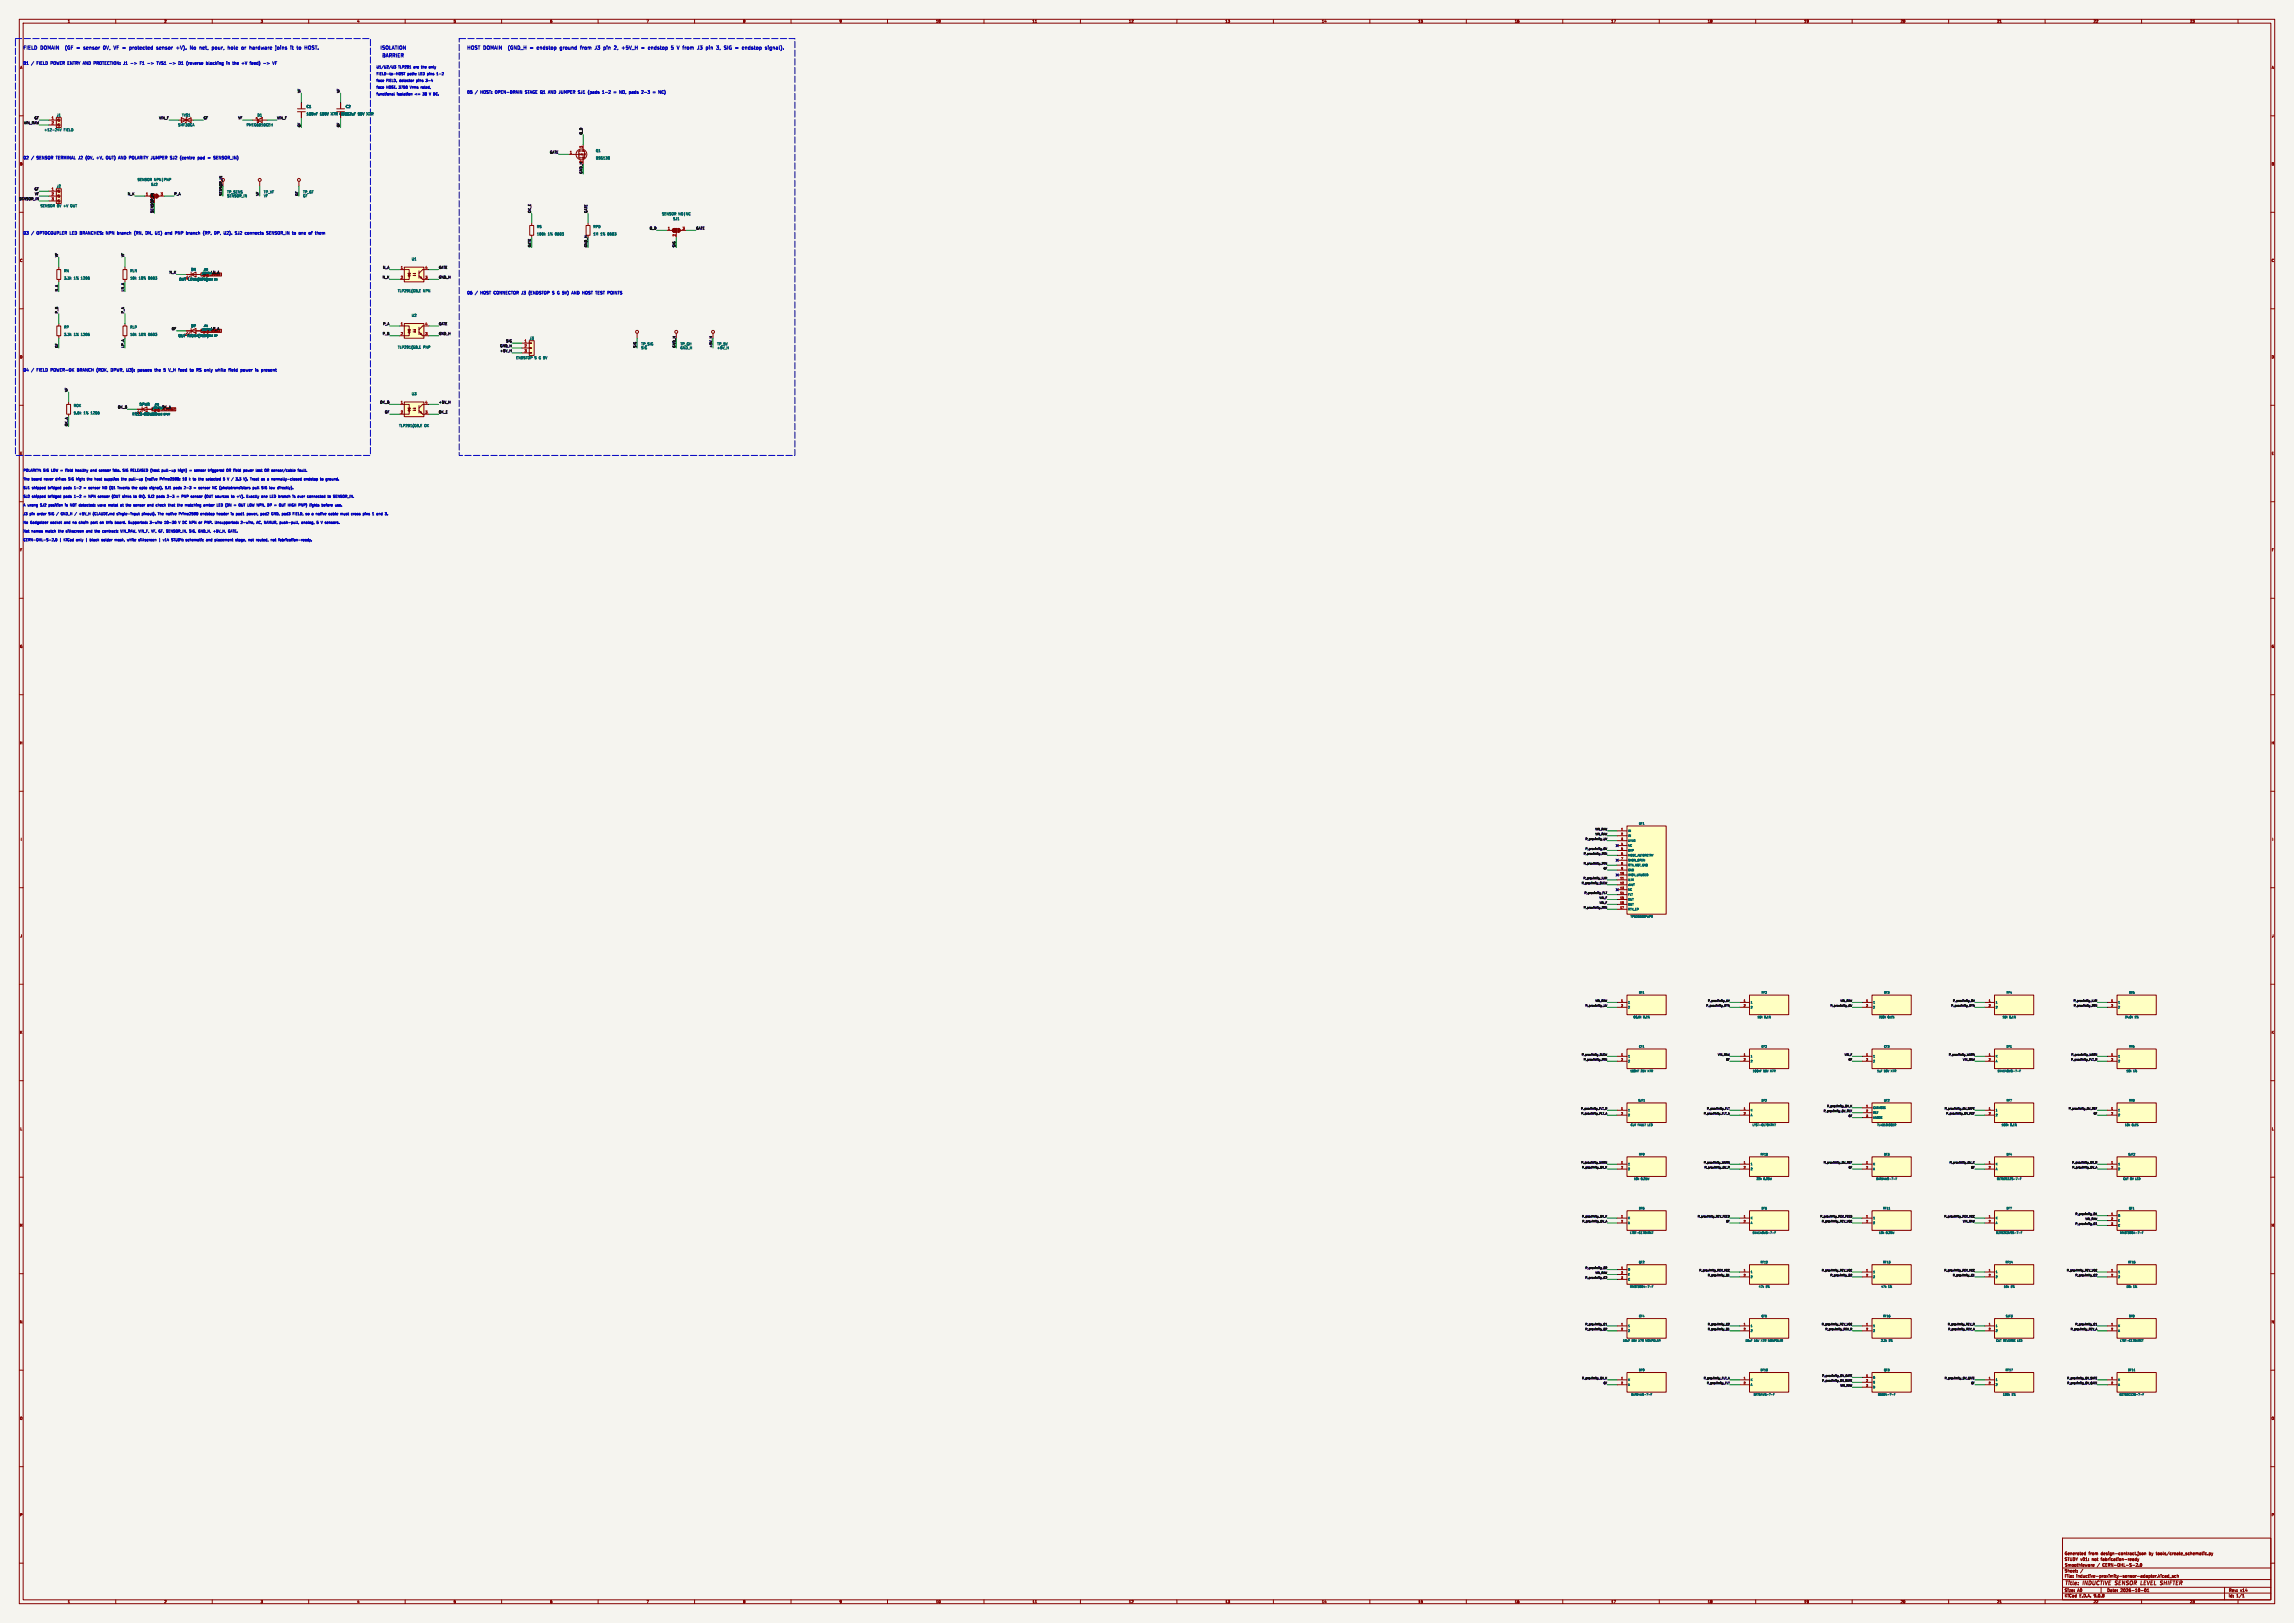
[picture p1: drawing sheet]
<svg xmlns="http://www.w3.org/2000/svg" width="1189mm" height="841mm" viewBox="0 0 1189 841" stroke-linecap="round" stroke-linejoin="round" font-family="sans-serif">
<defs><g id="words">
<g font-size="2.8" fill="#840000">
<text x="1070" y="822">Title:</text>
<text x="1080" y="822">INDUCTIVE</text>
<text x="1097" y="822">SENSOR</text>
<text x="1111" y="822">LEVEL SHIFTER</text>
</g>
<g font-size="2.5" fill="#0000c2">
<text x="12" y="26">FIELD DOMAIN</text>
<text x="34" y="26">(GF =</text>
<text x="43" y="26">sensor</text>
<text x="54" y="26">0V,</text>
<text x="59" y="26">VF =</text>
<text x="68" y="26">protected</text>
<text x="82" y="26">sensor</text>
<text x="92" y="26">+V).</text>
<text x="99" y="26">No</text>
<text x="104" y="26">net,</text>
<text x="111" y="26">pour,</text>
<text x="119" y="26">hole</text>
<text x="126" y="26">or</text>
<text x="131" y="26">hardware</text>
<text x="144" y="26">joins</text>
<text x="152" y="26">it</text>
<text x="155" y="26">to</text>
<text x="160" y="26">HOST.</text>
<text x="197" y="26">ISOLATION</text>
<text x="198" y="30">BARRIER</text>
<text x="242" y="26">HOST DOMAIN</text>
<text x="263" y="26">(GND_H</text>
<text x="275" y="26">=</text>
<text x="278" y="26">endstop</text>
<text x="290" y="26">ground</text>
<text x="301" y="26">from</text>
<text x="309" y="26">J3</text>
<text x="313" y="26">pin</text>
<text x="319" y="26">2,</text>
<text x="323" y="26">+5V_H</text>
<text x="333" y="26">=</text>
<text x="337" y="26">endstop</text>
<text x="349" y="26">5</text>
<text x="352" y="26">V from</text>
<text x="363" y="26">J3</text>
<text x="367" y="26">pin</text>
<text x="373" y="26">3,</text>
<text x="377" y="26">SIG =</text>
<text x="386" y="26">endstop</text>
<text x="398" y="26">signal).</text>
</g>
<g font-size="2.1" fill="#0000c2">
<text x="12" y="34">01</text>
<text x="19" y="34">FIELD POWER ENTRY AND PROTECTION: J1</text>
<text x="69" y="34">-&gt;</text>
<text x="74" y="34">F1</text>
<text x="78" y="34">-&gt;</text>
<text x="83" y="34">TVS1 -&gt;</text>
<text x="94" y="34">D1</text>
<text x="98" y="34">(reverse</text>
<text x="109" y="34">blocking</text>
<text x="120" y="34">in</text>
<text x="123" y="34">the</text>
<text x="128" y="34">+V</text>
<text x="132" y="34">feed)</text>
<text x="242" y="49">05</text>
<text x="249" y="49">HOST: OPEN-DRAIN</text>
<text x="272" y="49">STAGE Q1</text>
<text x="285" y="49">AND JUMPER</text>
<text x="301" y="49">SJ1</text>
<text x="306" y="49">(pads</text>
<text x="313" y="49">1-2</text>
<text x="323" y="49">NO, pads</text>
<text x="334" y="49">2-3</text>
<text x="344" y="49">NC)</text>
<text x="12" y="83">02</text>
<text x="19" y="83">SENSOR TERMINAL J2</text>
<text x="45" y="83">(0V,</text>
<text x="51" y="83">+V,</text>
<text x="56" y="83">OUT)</text>
<text x="62" y="83">AND POLARITY JUMPER</text>
<text x="90" y="83">SJ2</text>
<text x="95" y="83">(centre</text>
<text x="104" y="83">pad</text>
<text x="110" y="83">=</text>
<text x="113" y="83">SENSOR_IN)</text>
<text x="12" y="122">03</text>
<text x="19" y="122">OPTOCOUPLER LED BRANCHES:</text>
<text x="55" y="122">NPN</text>
<text x="61" y="122">branch</text>
<text x="70" y="122">(RN,</text>
<text x="76" y="122">DN,</text>
<text x="81" y="122">U1)</text>
<text x="87" y="122">and</text>
<text x="92" y="122">PNP</text>
<text x="98" y="122">branch</text>
<text x="107" y="122">(RP,</text>
<text x="113" y="122">DP,</text>
<text x="118" y="122">U2).</text>
<text x="124" y="122">SJ2</text>
<text x="129" y="122">connects</text>
<text x="141" y="122">SENSOR_IN</text>
<text x="154" y="122">to</text>
<text x="158" y="122">one</text>
<text x="163" y="122">of</text>
<text x="167" y="122">them</text>
<text x="242" y="153">06</text>
<text x="249" y="153">HOST CONNECTOR J3</text>
<text x="275" y="153">(ENDSTOP</text>
<text x="287" y="153">S G 5V)</text>
<text x="297" y="153">AND HOST TEST POINTS</text>
<text x="12" y="193">04</text>
<text x="19" y="193">FIELD POWER-OK</text>
<text x="40" y="193">BRANCH (ROK,</text>
<text x="58" y="193">DPWR, U3):</text>
<text x="72" y="193">passes</text>
<text x="81" y="193">the</text>
<text x="86" y="193">5</text>
<text x="89" y="193">V_H feed</text>
<text x="100" y="193">to</text>
<text x="104" y="193">RS only</text>
<text x="114" y="193">while</text>
<text x="121" y="193">field</text>
<text x="127" y="193">power</text>
<text x="135" y="193">is</text>
<text x="138" y="193">present</text>
</g>
<g font-size="2.1" fill="#840000">
<text x="1070" y="809">STUDY v01:</text>
<text x="1070" y="806">Generated</text>
<text x="1083" y="806">from</text>
<text x="1084" y="809">not</text>
<text x="1089" y="806">design-contract.json</text>
<text x="1089" y="809">fabrication-ready</text>
<text x="1114" y="806">by</text>
<text x="1118" y="806">tools/create_schematic.py</text>
<text x="1070" y="815">Sheet:</text>
<text x="1070" y="812">Smoothieware</text>
<text x="1087" y="812">/</text>
<text x="1091" y="812">CERN-OHL-S-2.0</text>
<text x="1070" y="818">File:</text>
<text x="1076" y="818">inductive-proximity-sensor-adapter.kicad_sch</text>
<text x="1070" y="828">KiCad</text>
<text x="1070" y="825">Size:</text>
<text x="1077" y="825">A0</text>
<text x="1078" y="828">E.D.A.</text>
<text x="1085" y="828">9.0.8</text>
<text x="1092" y="825">Date:</text>
<text x="1099" y="825">2026-10-01</text>
<text x="1155" y="825">Rev:</text>
<text x="1155" y="828">Id:</text>
<text x="1159" y="828">1/1</text>
<text x="1161" y="825">v14</text>
</g>
<g font-size="1.8" fill="#840000">
<text x="35" y="12">1</text>
<text x="85" y="12">2</text>
<text x="135" y="12">3</text>
<text x="185" y="12">4</text>
<text x="235" y="12">5</text>
<text x="285" y="12">6</text>
<text x="335" y="12">7</text>
<text x="385" y="12">8</text>
<text x="435" y="12">9</text>
<text x="485" y="12">10</text>
<text x="535" y="12">11</text>
<text x="585" y="12">12</text>
<text x="635" y="12">13</text>
<text x="685" y="12">14</text>
<text x="735" y="12">15</text>
<text x="785" y="12">16</text>
<text x="835" y="12">17</text>
<text x="885" y="12">18</text>
<text x="935" y="12">19</text>
<text x="985" y="12">20</text>
<text x="1035" y="12">21</text>
<text x="1085" y="12">22</text>
<text x="1135" y="12">23</text>
<text x="10" y="36">A</text>
<text x="1177" y="36">A</text>
<text x="10" y="86">B</text>
<text x="1177" y="86">B</text>
<text x="10" y="136">C</text>
<text x="1177" y="136">C</text>
<text x="10" y="186">D</text>
<text x="1177" y="186">D</text>
<text x="10" y="236">E</text>
<text x="1177" y="236">E</text>
<text x="10" y="286">F</text>
<text x="1177" y="286">F</text>
<text x="10" y="336">G</text>
<text x="1177" y="336">G</text>
<text x="10" y="386">H</text>
<text x="1177" y="386">H</text>
<text x="11" y="436">I</text>
<text x="1178" y="436">I</text>
<text x="10" y="486">J</text>
<text x="1177" y="486">J</text>
<text x="10" y="536">K</text>
<text x="1177" y="536">K</text>
<text x="10" y="586">L</text>
<text x="1177" y="586">L</text>
<text x="10" y="636">M</text>
<text x="1177" y="636">M</text>
<text x="10" y="686">N</text>
<text x="1177" y="686">N</text>
<text x="10" y="736">O</text>
<text x="1177" y="736">O</text>
<text x="10" y="786">P</text>
<text x="1177" y="786">P</text>
<text x="35" y="831">1</text>
<text x="85" y="831">2</text>
<text x="135" y="831">3</text>
<text x="185" y="831">4</text>
<text x="235" y="831">5</text>
<text x="285" y="831">6</text>
<text x="335" y="831">7</text>
<text x="385" y="831">8</text>
<text x="435" y="831">9</text>
<text x="485" y="831">10</text>
<text x="535" y="831">11</text>
<text x="585" y="831">12</text>
<text x="635" y="831">13</text>
<text x="685" y="831">14</text>
<text x="735" y="831">15</text>
<text x="785" y="831">16</text>
<text x="835" y="831">17</text>
<text x="885" y="831">18</text>
<text x="935" y="831">19</text>
<text x="985" y="831">20</text>
<text x="1035" y="831">21</text>
<text x="1085" y="831">22</text>
<text x="1135" y="831">23</text>
</g>
<g font-size="1.8" fill="#0000c2">
<text x="195" y="36">U1/U2/U3</text>
<text x="206" y="36">TLP291</text>
<text x="215" y="36">are</text>
<text x="219" y="36">the</text>
<text x="223" y="36">only</text>
<text x="195" y="39">FIELD-to-HOST</text>
<text x="211" y="39">path:</text>
<text x="217" y="39">LED pins</text>
<text x="227" y="39">1-2</text>
<text x="195" y="46">face</text>
<text x="195" y="43">face</text>
<text x="200" y="46">HOST. 3750</text>
<text x="200" y="43">FIELD,</text>
<text x="207" y="43">detector</text>
<text x="213" y="46">Vrms</text>
<text x="216" y="43">pins</text>
<text x="219" y="46">rated,</text>
<text x="221" y="43">3-4</text>
<text x="195" y="50">functional</text>
<text x="206" y="50">isolation</text>
<text x="215" y="50">&lt;=</text>
<text x="219" y="50">30</text>
<text x="223" y="50">V DC.</text>
<text x="12" y="245">POLARITY: SIG LOW =</text>
<text x="34" y="245">field</text>
<text x="40" y="245">healthy</text>
<text x="48" y="245">and</text>
<text x="52" y="245">sensor</text>
<text x="60" y="245">idle.</text>
<text x="65" y="245">SIG RELEASED (host</text>
<text x="86" y="245">pull-up</text>
<text x="95" y="245">high)</text>
<text x="101" y="245">=</text>
<text x="103" y="245">sensor</text>
<text x="111" y="245">triggered</text>
<text x="121" y="245">OR field</text>
<text x="130" y="245">power</text>
<text x="136" y="245">lost</text>
<text x="141" y="245">OR sensor/cable</text>
<text x="159" y="245">fault.</text>
<text x="12" y="249">The</text>
<text x="16" y="249">board</text>
<text x="23" y="249">never</text>
<text x="29" y="249">drives</text>
<text x="36" y="249">SIG high;</text>
<text x="46" y="249">the</text>
<text x="50" y="249">host</text>
<text x="55" y="249">supplies</text>
<text x="64" y="249">the</text>
<text x="69" y="249">pull-up</text>
<text x="77" y="249">(native</text>
<text x="85" y="249">Prime2590:</text>
<text x="97" y="249">10</text>
<text x="101" y="249">k</text>
<text x="103" y="249">to</text>
<text x="106" y="249">the</text>
<text x="110" y="249">selected</text>
<text x="121" y="249">V /</text>
<text x="126" y="249">3.3</text>
<text x="130" y="249">V).</text>
<text x="134" y="249">Treat</text>
<text x="140" y="249">as</text>
<text x="143" y="249">a</text>
<text x="146" y="249">normally-closed</text>
<text x="163" y="249">endstop</text>
<text x="171" y="249">to</text>
<text x="174" y="249">ground.</text>
<text x="12" y="254">SJ1</text>
<text x="17" y="254">shipped</text>
<text x="25" y="254">bridged</text>
<text x="33" y="254">pads</text>
<text x="39" y="254">1-2</text>
<text x="47" y="254">sensor</text>
<text x="54" y="254">NO (Q1</text>
<text x="63" y="254">inverts</text>
<text x="70" y="254">the</text>
<text x="74" y="254">opto</text>
<text x="80" y="254">signal).</text>
<text x="88" y="254">SJ1</text>
<text x="93" y="254">pads</text>
<text x="98" y="254">2-3</text>
<text x="103" y="254">=</text>
<text x="106" y="254">sensor</text>
<text x="114" y="254">NC (phototransistors</text>
<text x="135" y="254">pull</text>
<text x="140" y="254">SIG low</text>
<text x="148" y="254">directly).</text>
<text x="12" y="258">SJ2</text>
<text x="12" y="263">A wrong</text>
<text x="17" y="258">shipped</text>
<text x="21" y="263">SJ2</text>
<text x="25" y="258">bridged</text>
<text x="26" y="263">position</text>
<text x="33" y="258">pads</text>
<text x="34" y="263">is</text>
<text x="37" y="263">NOT detected:</text>
<text x="39" y="258">1-2</text>
<text x="47" y="258">NPN</text>
<text x="52" y="263">wave</text>
<text x="52" y="258">sensor</text>
<text x="57" y="263">metal</text>
<text x="59" y="258">(OUT</text>
<text x="64" y="263">at</text>
<text x="65" y="258">sinks</text>
<text x="67" y="263">the</text>
<text x="71" y="258">to</text>
<text x="71" y="263">sensor</text>
<text x="74" y="258">0V).</text>
<text x="79" y="263">and</text>
<text x="79" y="258">SJ2</text>
<text x="83" y="263">check</text>
<text x="84" y="258">pads</text>
<text x="89" y="258">2-3</text>
<text x="90" y="263">that</text>
<text x="94" y="258">=</text>
<text x="95" y="263">the</text>
<text x="97" y="258">PNP</text>
<text x="99" y="263">matching</text>
<text x="102" y="258">sensor</text>
<text x="109" y="263">amber</text>
<text x="110" y="258">(OUT</text>
<text x="115" y="258">sources</text>
<text x="116" y="263">LED (DN</text>
<text x="124" y="258">to</text>
<text x="125" y="263">=</text>
<text x="127" y="258">+V).</text>
<text x="128" y="263">OUT LOW NPN,</text>
<text x="132" y="258">Exactly</text>
<text x="140" y="258">one</text>
<text x="143" y="263">DP</text>
<text x="144" y="258">LED branch</text>
<text x="147" y="263">=</text>
<text x="150" y="263">OUT HIGH</text>
<text x="157" y="258">is</text>
<text x="160" y="258">ever</text>
<text x="160" y="263">PNP)</text>
<text x="165" y="258">connected</text>
<text x="166" y="263">lights</text>
<text x="173" y="263">before</text>
<text x="175" y="258">to</text>
<text x="179" y="258">SENSOR_IN.</text>
<text x="12" y="267">J3</text>
<text x="15" y="267">pin</text>
<text x="19" y="267">order</text>
<text x="26" y="267">SIG /</text>
<text x="32" y="267">GND_H /</text>
<text x="42" y="267">+5V_H</text>
<text x="49" y="267">(CLAUDE.md</text>
<text x="62" y="267">single-input</text>
<text x="75" y="267">pinout).</text>
<text x="84" y="267">The</text>
<text x="88" y="267">native</text>
<text x="95" y="267">Prime2590</text>
<text x="107" y="267">endstop</text>
<text x="115" y="267">header</text>
<text x="123" y="267">is</text>
<text x="126" y="267">pad1</text>
<text x="131" y="267">power,</text>
<text x="139" y="267">pad2</text>
<text x="144" y="267">GND, pad3</text>
<text x="156" y="267">FIELD,</text>
<text x="163" y="267">so</text>
<text x="166" y="267">a</text>
<text x="169" y="267">native</text>
<text x="175" y="267">cable</text>
<text x="182" y="267">must</text>
<text x="187" y="267">cross</text>
<text x="194" y="267">pins</text>
<text x="199" y="267">1</text>
<text x="201" y="267">and</text>
<text x="12" y="272">No</text>
<text x="16" y="272">Gadgeteer</text>
<text x="26" y="272">socket</text>
<text x="34" y="272">and</text>
<text x="38" y="272">no</text>
<text x="42" y="272">chain</text>
<text x="48" y="272">port</text>
<text x="53" y="272">on</text>
<text x="56" y="272">this</text>
<text x="61" y="272">board.</text>
<text x="68" y="272">Supported:</text>
<text x="80" y="272">3-wire</text>
<text x="87" y="272">10-30</text>
<text x="95" y="272">V DC NPN</text>
<text x="106" y="272">or</text>
<text x="109" y="272">PNP.</text>
<text x="115" y="272">Unsupported:</text>
<text x="128" y="272">2-wire,</text>
<text x="137" y="272">AC, NAMUR,</text>
<text x="149" y="272">push-pull,</text>
<text x="161" y="272">analog,</text>
<text x="169" y="272">5</text>
<text x="171" y="272">V sensors.</text>
<text x="12" y="281">CERN-OHL-S-2.0</text>
<text x="12" y="276">Net</text>
<text x="16" y="276">names</text>
<text x="24" y="276">match</text>
<text x="31" y="276">the</text>
<text x="31" y="281">|</text>
<text x="33" y="281">KiCad</text>
<text x="35" y="276">silkscreen</text>
<text x="40" y="281">only</text>
<text x="45" y="281">|</text>
<text x="45" y="276">and</text>
<text x="47" y="281">black</text>
<text x="50" y="276">the</text>
<text x="54" y="281">solder</text>
<text x="54" y="276">contract:</text>
<text x="61" y="281">mask,</text>
<text x="64" y="276">VIN_RAW, VIN_F,</text>
<text x="67" y="281">white</text>
<text x="73" y="281">silkscreen</text>
<text x="80" y="276">VF, GF, SENSOR_IN,</text>
<text x="84" y="281">|</text>
<text x="86" y="281">v14</text>
<text x="91" y="281">STUDY: schematic</text>
<text x="101" y="276">SIG,</text>
<text x="105" y="276">GND_H,</text>
<text x="109" y="281">and</text>
<text x="113" y="276">+5V_H,</text>
<text x="114" y="281">placement</text>
<text x="121" y="276">GATE.</text>
<text x="125" y="281">stage,</text>
<text x="132" y="281">not</text>
<text x="136" y="281">routed,</text>
<text x="144" y="281">not</text>
<text x="148" y="281">fabrication-ready.</text>
</g>
<g font-size="1.8" fill="#0f0f0f">
<text x="156" y="48" transform="rotate(-90 156 48)">VF</text>
<text x="176" y="48" transform="rotate(-90 176 48)">VF</text>
<text x="12" y="64">VIN_RAW</text>
<text x="18" y="62">GF</text>
<text x="82" y="62">VIN_F</text>
<text x="105" y="62">GF</text>
<text x="123" y="62">VF</text>
<text x="144" y="62">VIN_F</text>
<text x="156" y="66" transform="rotate(-90 156 66)">GF</text>
<text x="176" y="66" transform="rotate(-90 176 66)">GF</text>
<text x="302" y="70" transform="rotate(-90 302 70)">Q_D</text>
<text x="285" y="80">GATE</text>
<text x="302" y="90" transform="rotate(-90 302 90)">GND_H2</text>
<text x="18" y="99">GF</text>
<text x="18" y="101">VF</text>
<text x="66" y="101">N_K</text>
<text x="90" y="101">P_A</text>
<text x="115" y="102" transform="rotate(-90 115 102)">SENSOR_IN</text>
<text x="134" y="102" transform="rotate(-90 134 102)">VF</text>
<text x="155" y="102" transform="rotate(-90 155 102)">GF</text>
<text x="10" y="104">SENSOR_IN</text>
<text x="80" y="105" transform="rotate(-90 80 105)">2</text>
<text x="80" y="110" transform="rotate(-90 80 110)">SENSOR_IN</text>
<text x="275" y="110" transform="rotate(-90 275 110)">OK_E</text>
<text x="304" y="110" transform="rotate(-90 304 110)">GATE</text>
<text x="337" y="119">Q_D</text>
<text x="361" y="119">GATE</text>
<text x="275" y="128" transform="rotate(-90 275 128)">GATE</text>
<text x="304" y="128" transform="rotate(-90 304 128)">GND_H</text>
<text x="350" y="128" transform="rotate(-90 350 128)">SIG</text>
<text x="30" y="133" transform="rotate(-90 30 133)">VF</text>
<text x="64" y="133" transform="rotate(-90 64 133)">VF</text>
<text x="88" y="142">N_K</text>
<text x="109" y="142">LN_A</text>
<text x="198" y="139">N_A</text>
<text x="227" y="139">GATE</text>
<text x="198" y="144">N_K</text>
<text x="227" y="144">GND_H</text>
<text x="30" y="151" transform="rotate(-90 30 151)">N_A</text>
<text x="64" y="151" transform="rotate(-90 64 151)">LN_A</text>
<text x="30" y="163" transform="rotate(-90 30 163)">P_B</text>
<text x="64" y="163" transform="rotate(-90 64 163)">P_A</text>
<text x="89" y="171">GF</text>
<text x="109" y="171">LP_A</text>
<text x="198" y="174">P_B</text>
<text x="198" y="169">P_A</text>
<text x="227" y="169">GATE</text>
<text x="227" y="174">GND_H</text>
<text x="259" y="180">GND_H</text>
<text x="262" y="177">SIG</text>
<text x="30" y="180" transform="rotate(-90 30 180)">GF</text>
<text x="64" y="180" transform="rotate(-90 64 180)">LP_A</text>
<text x="259" y="183">+5V_H</text>
<text x="330" y="180" transform="rotate(-90 330 180)">SIG</text>
<text x="350" y="180" transform="rotate(-90 350 180)">GND_H</text>
<text x="369" y="180" transform="rotate(-90 369 180)">+5V_H</text>
<text x="35" y="203" transform="rotate(-90 35 203)">VF</text>
<text x="197" y="209">OK_B</text>
<text x="227" y="209">+5V_H</text>
<text x="61" y="212">OK_B</text>
<text x="84" y="212">OK_A</text>
<text x="199" y="214">GF</text>
<text x="227" y="214">OK_E</text>
<text x="35" y="221" transform="rotate(-90 35 221)">OK_A</text>
</g>
<g font-size="1.8" fill="#006464">
<text x="159" y="56">C1</text>
<text x="159" y="60">100nF</text>
<text x="166" y="60">100V</text>
<text x="172" y="60">X7R</text>
<text x="177" y="60">0603</text>
<text x="179" y="56">C2</text>
<text x="179" y="60">2.2uF</text>
<text x="186" y="60">50V</text>
<text x="190" y="60">X7R</text>
<text x="29" y="61">J1</text>
<text x="92" y="66">SMF30CA</text>
<text x="94" y="61">TVS1</text>
<text x="128" y="66">PMEG6010CEH</text>
<text x="133" y="61">D1</text>
<text x="23" y="68">+12-24V</text>
<text x="33" y="68">FIELD</text>
<text x="309" y="83">BSS138</text>
<text x="309" y="79">Q1</text>
<text x="71" y="94">SENSOR NPN|PNP</text>
<text x="29" y="97">J2</text>
<text x="78" y="96">SJ2</text>
<text x="118" y="100">TP_SENS</text>
<text x="137" y="100">TP_VF</text>
<text x="157" y="100">TP_GF</text>
<text x="21" y="108">SENSOR 0V</text>
<text x="33" y="108">+V</text>
<text x="37" y="108">OUT</text>
<text x="118" y="102">SENSOR_IN</text>
<text x="137" y="102">VF</text>
<text x="157" y="102">GF</text>
<text x="343" y="112">SENSOR NO|NC</text>
<text x="278" y="118">RS</text>
<text x="307" y="118">RPD</text>
<text x="349" y="114">SJ1</text>
<text x="278" y="122">100k</text>
<text x="284" y="122">1%</text>
<text x="288" y="122">0603</text>
<text x="307" y="122">1M</text>
<text x="311" y="122">1%</text>
<text x="315" y="122">0603</text>
<text x="213" y="135">U1</text>
<text x="33" y="141">RN</text>
<text x="67" y="141">RLN</text>
<text x="99" y="141">DN</text>
<text x="33" y="145">3.3k</text>
<text x="38" y="145">1%</text>
<text x="42" y="145">1206</text>
<text x="67" y="145">10k</text>
<text x="72" y="145">10%</text>
<text x="77" y="145">0603</text>
<text x="93" y="146">OUT LOW (NPN)</text>
<text x="206" y="152">TLP291(GB,E</text>
<text x="219" y="152">NPN</text>
<text x="213" y="164">U2</text>
<text x="33" y="170">RP</text>
<text x="67" y="170">RLP</text>
<text x="99" y="170">DP</text>
<text x="33" y="174">3.3k</text>
<text x="38" y="174">1%</text>
<text x="42" y="174">1206</text>
<text x="67" y="174">10k</text>
<text x="72" y="174">10%</text>
<text x="77" y="174">0603</text>
<text x="92" y="175">OUT HIGH</text>
<text x="103" y="175">(PNP)</text>
<text x="274" y="176">J3</text>
<text x="332" y="179">TP_SIG</text>
<text x="353" y="179">TP_GH</text>
<text x="372" y="179">TP_5V</text>
<text x="206" y="181">TLP291(GB,E</text>
<text x="219" y="181">PNP</text>
<text x="332" y="181">SIG</text>
<text x="353" y="181">GND_H</text>
<text x="372" y="181">+5V_H</text>
<text x="267" y="186">ENDSTOP S G 5V</text>
<text x="213" y="205">U3</text>
<text x="38" y="211">ROK</text>
<text x="38" y="215">5.6k</text>
<text x="43" y="215">1%</text>
<text x="47" y="215">1206</text>
<text x="69" y="215">FIELD</text>
<text x="72" y="210">DPWR</text>
<text x="75" y="215">POWER</text>
<text x="207" y="221">TLP291(GB,E</text>
<text x="220" y="221">OK</text>
</g>
<g font-size="1.8" fill="#a90000">
<text x="27" y="62">1</text>
<text x="27" y="65">2</text>
<text x="302" y="77" transform="rotate(-90 302 77)">3</text>
<text x="295" y="80">1</text>
<text x="27" y="99">1</text>
<text x="27" y="101">2</text>
<text x="75" y="101">1</text>
<text x="83" y="101">3</text>
<text x="27" y="104">3</text>
<text x="346" y="119">1</text>
<text x="354" y="119">3</text>
<text x="350" y="123" transform="rotate(-90 350 123)">2</text>
<text x="208" y="139">1</text>
<text x="220" y="139">4</text>
<text x="208" y="145">2</text>
<text x="220" y="145">3</text>
<text x="208" y="169">1</text>
<text x="208" y="174">2</text>
<text x="220" y="169">4</text>
<text x="220" y="174">3</text>
<text x="272" y="178">1</text>
<text x="272" y="180">2</text>
<text x="272" y="183">3</text>
<text x="208" y="209">1</text>
<text x="220" y="209">4</text>
<text x="208" y="214">2</text>
<text x="220" y="214">3</text>
</g>
<g font-size="1.4" fill="#0f0f0f">
<text x="827" y="430">VIN_RAW</text>
<text x="822" y="435">P_proximity_UV</text>
<text x="827" y="433">VIN_RAW</text>
<text x="821" y="443">P_proximity_RTN</text>
<text x="822" y="440">P_proximity_OV</text>
<text x="821" y="448">P_proximity_RTN</text>
<text x="821" y="456">P_proximity_ILIM</text>
<text x="831" y="451">GF</text>
<text x="820" y="458">P_proximity_SLEW</text>
<text x="821" y="463">P_proximity_FLT</text>
<text x="829" y="466">VIN_F</text>
<text x="821" y="471">P_proximity_RTN</text>
<text x="829" y="468">VIN_F</text>
<text x="822" y="522">P_proximity_UV</text>
<text x="827" y="519">VIN_RAW</text>
<text x="884" y="522">P_proximity_RTN</text>
<text x="885" y="519">P_proximity_UV</text>
<text x="949" y="522">P_proximity_OV</text>
<text x="954" y="519">VIN_RAW</text>
<text x="1011" y="522">P_proximity_RTN</text>
<text x="1012" y="519">P_proximity_OV</text>
<text x="1075" y="519">P_proximity_ILIM</text>
<text x="1075" y="522">P_proximity_RTN</text>
<text x="820" y="547">P_proximity_SLEW</text>
<text x="821" y="550">P_proximity_RTN</text>
<text x="890" y="547">VIN_RAW</text>
<text x="895" y="550">GF</text>
<text x="956" y="547">VIN_F</text>
<text x="958" y="550">GF</text>
<text x="1010" y="547">P_proximity_WARN</text>
<text x="1017" y="550">VIN_RAW</text>
<text x="1073" y="550">P_proximity_FLT_R</text>
<text x="1073" y="547">P_proximity_WARN</text>
<text x="819" y="575">P_proximity_FLT_R</text>
<text x="885" y="575">P_proximity_FLT</text>
<text x="947" y="574">P_proximity_OV_K</text>
<text x="1008" y="575">P_proximity_OV_SAFE</text>
<text x="1072" y="575">P_proximity_OV_REF</text>
<text x="819" y="578">P_proximity_FLT_A</text>
<text x="883" y="578">P_proximity_FLT_A</text>
<text x="945" y="576">P_proximity_OV_REF</text>
<text x="958" y="579">GF</text>
<text x="1009" y="578">P_proximity_OV_REF</text>
<text x="1085" y="578">GF</text>
<text x="819" y="603">P_proximity_WARN</text>
<text x="820" y="606">P_proximity_OV_K</text>
<text x="883" y="603">P_proximity_WARN</text>
<text x="883" y="606">P_proximity_OV_R</text>
<text x="945" y="603">P_proximity_OV_REF</text>
<text x="958" y="606">GF</text>
<text x="1010" y="603">P_proximity_OV_K</text>
<text x="1022" y="606">GF</text>
<text x="1074" y="603">P_proximity_OV_R</text>
<text x="1074" y="606">P_proximity_OV_A</text>
<text x="1076" y="630">P_proximity_B1</text>
<text x="820" y="631">P_proximity_OV_K</text>
<text x="820" y="633">P_proximity_OV_A</text>
<text x="880" y="631">P_proximity_REV_FEED</text>
<text x="895" y="633">GF</text>
<text x="943" y="631">P_proximity_REV_FEED</text>
<text x="944" y="633">P_proximity_REV_VCC</text>
<text x="1008" y="631">P_proximity_REV_VCC</text>
<text x="1017" y="633">VIN_RAW</text>
<text x="1076" y="635">P_proximity_C1</text>
<text x="1081" y="632">VIN_RAW</text>
<text x="822" y="658">P_proximity_B2</text>
<text x="881" y="659">P_proximity_REV_VCC</text>
<text x="944" y="659">P_proximity_REV_VCC</text>
<text x="1008" y="659">P_proximity_REV_VCC</text>
<text x="1071" y="659">P_proximity_REV_VCC</text>
<text x="822" y="663">P_proximity_C2</text>
<text x="827" y="660">VIN_RAW</text>
<text x="885" y="661">P_proximity_B1</text>
<text x="949" y="661">P_proximity_B2</text>
<text x="1012" y="661">P_proximity_C1</text>
<text x="1076" y="661">P_proximity_C2</text>
<text x="822" y="687">P_proximity_C1</text>
<text x="822" y="689">P_proximity_B2</text>
<text x="885" y="689">P_proximity_B1</text>
<text x="885" y="687">P_proximity_C2</text>
<text x="944" y="687">P_proximity_REV_VCC</text>
<text x="946" y="689">P_proximity_REV_R</text>
<text x="1009" y="687">P_proximity_REV_R</text>
<text x="1010" y="689">P_proximity_REV_A</text>
<text x="1073" y="689">P_proximity_REV_A</text>
<text x="1076" y="687">P_proximity_C1</text>
<text x="944" y="713">P_proximity_OV_GATE</text>
<text x="820" y="715">P_proximity_OV_K</text>
<text x="831" y="717">GF</text>
<text x="883" y="715">P_proximity_FLT_A</text>
<text x="885" y="717">P_proximity_FLT</text>
<text x="944" y="716">P_proximity_OV_SAFE</text>
<text x="954" y="719">VIN_RAW</text>
<text x="1008" y="715">P_proximity_OV_GATE</text>
<text x="1022" y="717">GF</text>
<text x="1071" y="715">P_proximity_OV_SAFE</text>
<text x="1071" y="717">P_proximity_OV_GATE</text>
</g>
<g font-size="1.4" fill="#a90000">
<text x="840" y="430">1</text>
<text x="840" y="433">2</text>
<text x="840" y="435">3</text>
<text x="840" y="438">4</text>
<text x="840" y="440">5</text>
<text x="840" y="443">6</text>
<text x="840" y="446">7</text>
<text x="840" y="448">8</text>
<text x="840" y="453">10</text>
<text x="840" y="456">11</text>
<text x="840" y="451">9</text>
<text x="840" y="458">12</text>
<text x="840" y="461">13</text>
<text x="840" y="463">14</text>
<text x="840" y="466">15</text>
<text x="840" y="468">16</text>
<text x="840" y="471">17</text>
<text x="840" y="519">1</text>
<text x="840" y="522">2</text>
<text x="904" y="519">1</text>
<text x="904" y="522">2</text>
<text x="967" y="519">1</text>
<text x="967" y="522">2</text>
<text x="1031" y="519">1</text>
<text x="1031" y="522">2</text>
<text x="1094" y="519">1</text>
<text x="1094" y="522">2</text>
<text x="840" y="547">1</text>
<text x="840" y="550">2</text>
<text x="904" y="547">1</text>
<text x="904" y="550">2</text>
<text x="967" y="547">1</text>
<text x="967" y="550">2</text>
<text x="1031" y="547">1</text>
<text x="1031" y="550">2</text>
<text x="1094" y="547">1</text>
<text x="1094" y="550">2</text>
<text x="840" y="575">1</text>
<text x="904" y="575">1</text>
<text x="967" y="574">1</text>
<text x="1031" y="575">1</text>
<text x="1094" y="575">1</text>
<text x="840" y="578">2</text>
<text x="904" y="578">2</text>
<text x="967" y="576">2</text>
<text x="967" y="579">3</text>
<text x="1031" y="578">2</text>
<text x="1094" y="578">2</text>
<text x="840" y="603">1</text>
<text x="840" y="606">2</text>
<text x="904" y="603">1</text>
<text x="904" y="606">2</text>
<text x="967" y="603">1</text>
<text x="967" y="606">2</text>
<text x="1031" y="603">1</text>
<text x="1031" y="606">2</text>
<text x="1094" y="603">1</text>
<text x="1094" y="606">2</text>
<text x="1094" y="630">1</text>
<text x="840" y="631">1</text>
<text x="840" y="633">2</text>
<text x="904" y="631">1</text>
<text x="904" y="633">2</text>
<text x="967" y="631">1</text>
<text x="967" y="633">2</text>
<text x="1031" y="631">1</text>
<text x="1031" y="633">2</text>
<text x="1094" y="632">2</text>
<text x="1094" y="635">3</text>
<text x="840" y="658">1</text>
<text x="904" y="659">1</text>
<text x="967" y="659">1</text>
<text x="1031" y="659">1</text>
<text x="1094" y="659">1</text>
<text x="840" y="660">2</text>
<text x="840" y="663">3</text>
<text x="904" y="661">2</text>
<text x="967" y="661">2</text>
<text x="1031" y="661">2</text>
<text x="1094" y="661">2</text>
<text x="840" y="687">1</text>
<text x="840" y="689">2</text>
<text x="904" y="687">1</text>
<text x="904" y="689">2</text>
<text x="967" y="687">1</text>
<text x="967" y="689">2</text>
<text x="1031" y="687">1</text>
<text x="1031" y="689">2</text>
<text x="1094" y="687">1</text>
<text x="1094" y="689">2</text>
<text x="967" y="713">1</text>
<text x="840" y="715">1</text>
<text x="840" y="717">2</text>
<text x="904" y="715">1</text>
<text x="904" y="717">2</text>
<text x="967" y="716">2</text>
<text x="967" y="719">3</text>
<text x="1031" y="715">1</text>
<text x="1031" y="717">2</text>
<text x="1094" y="715">1</text>
<text x="1094" y="717">2</text>
</g>
<g font-size="1.4" fill="#006464">
<text x="844" y="431">IN</text>
<text x="849" y="427">UF1</text>
<text x="844" y="434">IN</text>
<text x="844" y="436">UVLO</text>
<text x="844" y="439">NC</text>
<text x="844" y="441">OVP</text>
<text x="844" y="444">MODE_AUTORETRY</text>
<text x="844" y="446">SHDN_OPEN</text>
<text x="844" y="449">RTN_NOT_GND</text>
<text x="844" y="452">GND</text>
<text x="844" y="454">IMON_UNUSED</text>
<text x="844" y="457">ILIM</text>
<text x="844" y="459">dVdT</text>
<text x="844" y="462">NC</text>
<text x="844" y="464">FLT</text>
<text x="844" y="467">OUT</text>
<text x="844" y="469">OUT</text>
<text x="844" y="472">RTN_EP</text>
<text x="845" y="476">TPS26600PWPR</text>
<text x="849" y="515">RF1</text>
<text x="913" y="515">RF2</text>
<text x="976" y="515">RF3</text>
<text x="1040" y="515">RF4</text>
<text x="1103" y="515">RF5</text>
<text x="844" y="520">1</text>
<text x="907" y="520">1</text>
<text x="971" y="520">1</text>
<text x="1034" y="520">1</text>
<text x="1098" y="520">1</text>
<text x="844" y="523">2</text>
<text x="847" y="528">80.6k</text>
<text x="852" y="528">0.1%</text>
<text x="907" y="523">2</text>
<text x="911" y="528">10k</text>
<text x="915" y="528">0.1%</text>
<text x="971" y="523">2</text>
<text x="974" y="528">230k</text>
<text x="978" y="528">0.1%</text>
<text x="1034" y="523">2</text>
<text x="1038" y="528">10k</text>
<text x="1042" y="528">0.1%</text>
<text x="1098" y="523">2</text>
<text x="1101" y="528">24.0k</text>
<text x="1106" y="528">1%</text>
<text x="849" y="543">CF1</text>
<text x="913" y="543">CF2</text>
<text x="976" y="543">CF3</text>
<text x="1040" y="543">DF1</text>
<text x="1103" y="543">RF6</text>
<text x="844" y="548">1</text>
<text x="844" y="551">2</text>
<text x="907" y="548">1</text>
<text x="907" y="551">2</text>
<text x="971" y="548">1</text>
<text x="971" y="551">2</text>
<text x="1034" y="548">K</text>
<text x="1034" y="551">A</text>
<text x="1098" y="548">1</text>
<text x="1098" y="551">2</text>
<text x="845" y="556">100nF</text>
<text x="851" y="556">25V</text>
<text x="854" y="556">X7R</text>
<text x="908" y="556">100nF</text>
<text x="914" y="556">50V</text>
<text x="918" y="556">X7R</text>
<text x="973" y="556">1uF</text>
<text x="977" y="556">50V</text>
<text x="980" y="556">X7R</text>
<text x="1035" y="556">1N4148WS-7-F</text>
<text x="1102" y="556">10k</text>
<text x="1106" y="556">1%</text>
<text x="849" y="571">SJF1</text>
<text x="913" y="571">DF2</text>
<text x="971" y="575">CATHODE</text>
<text x="976" y="571">UF2</text>
<text x="1040" y="571">RF7</text>
<text x="1103" y="571">RF8</text>
<text x="844" y="576">1</text>
<text x="844" y="579">2</text>
<text x="907" y="576">K</text>
<text x="907" y="579">A</text>
<text x="971" y="577">REF</text>
<text x="971" y="580">ANODE</text>
<text x="1034" y="576">1</text>
<text x="1034" y="579">2</text>
<text x="1098" y="576">1</text>
<text x="1098" y="579">2</text>
<text x="845" y="584">CUT FAULT LED</text>
<text x="908" y="584">LTST-C170KRKT</text>
<text x="973" y="584">TL431BIDBZR</text>
<text x="1037" y="584">100k</text>
<text x="1042" y="584">0.1%</text>
<text x="1101" y="584">10k</text>
<text x="1105" y="584">0.1%</text>
<text x="849" y="599">RF9</text>
<text x="912" y="599">RF10</text>
<text x="976" y="599">DF3</text>
<text x="1040" y="599">DF4</text>
<text x="1103" y="599">SJF2</text>
<text x="844" y="604">1</text>
<text x="907" y="604">1</text>
<text x="971" y="604">K</text>
<text x="1034" y="604">K</text>
<text x="1098" y="604">1</text>
<text x="844" y="607">2</text>
<text x="847" y="612">18k</text>
<text x="851" y="612">0.25W</text>
<text x="907" y="607">2</text>
<text x="910" y="612">22k</text>
<text x="914" y="612">0.25W</text>
<text x="971" y="607">A</text>
<text x="972" y="612">BAT54WS-7-F</text>
<text x="1034" y="607">A</text>
<text x="1035" y="612">BZT52C12S-7-F</text>
<text x="1098" y="607">2</text>
<text x="1100" y="612">CUT OV LED</text>
<text x="849" y="627">DF5</text>
<text x="913" y="627">DF6</text>
<text x="976" y="627">RF11</text>
<text x="1040" y="627">DF7</text>
<text x="1103" y="627">QF1</text>
<text x="844" y="632">K</text>
<text x="844" y="634">A</text>
<text x="907" y="632">K</text>
<text x="907" y="634">A</text>
<text x="971" y="632">1</text>
<text x="971" y="634">2</text>
<text x="1034" y="632">K</text>
<text x="1034" y="634">A</text>
<text x="1098" y="631">B</text>
<text x="1098" y="633">E</text>
<text x="1098" y="636">C</text>
<text x="845" y="640">LTST-C170KRKT</text>
<text x="908" y="640">1N4148WS-7-F</text>
<text x="974" y="640">10k</text>
<text x="978" y="640">0.25W</text>
<text x="1034" y="640">BZT52C3V9S-7-F</text>
<text x="1099" y="640">MMBT3904-7-F</text>
<text x="844" y="659">B</text>
<text x="849" y="655">QF2</text>
<text x="907" y="660">1</text>
<text x="912" y="655">RF12</text>
<text x="971" y="660">1</text>
<text x="976" y="655">RF13</text>
<text x="1034" y="660">1</text>
<text x="1039" y="655">RF14</text>
<text x="1098" y="660">1</text>
<text x="1103" y="655">RF15</text>
<text x="844" y="661">E</text>
<text x="844" y="664">C</text>
<text x="907" y="662">2</text>
<text x="971" y="662">2</text>
<text x="1034" y="662">2</text>
<text x="1098" y="662">2</text>
<text x="845" y="667">MMBT3904-7-F</text>
<text x="911" y="667">47k</text>
<text x="915" y="667">1%</text>
<text x="975" y="667">47k</text>
<text x="979" y="667">1%</text>
<text x="1038" y="667">10k</text>
<text x="1042" y="667">1%</text>
<text x="1102" y="667">10k</text>
<text x="1106" y="667">1%</text>
<text x="849" y="683">CF4</text>
<text x="913" y="683">CF5</text>
<text x="976" y="683">RF16</text>
<text x="1040" y="683">SJF3</text>
<text x="1103" y="683">DF8</text>
<text x="844" y="688">1</text>
<text x="907" y="688">1</text>
<text x="971" y="688">1</text>
<text x="1034" y="688">1</text>
<text x="1098" y="688">K</text>
<text x="841" y="695">10uF</text>
<text x="844" y="690">2</text>
<text x="846" y="695">16V</text>
<text x="850" y="695">X7R</text>
<text x="853" y="695">NONPOLAR</text>
<text x="905" y="695">10uF</text>
<text x="907" y="690">2</text>
<text x="909" y="695">16V</text>
<text x="913" y="695">X7R</text>
<text x="917" y="695">NONPOLAR</text>
<text x="971" y="690">2</text>
<text x="975" y="695">2.2k</text>
<text x="979" y="695">1%</text>
<text x="1034" y="690">2</text>
<text x="1034" y="695">CUT REVERSE LED</text>
<text x="1098" y="690">A</text>
<text x="1099" y="695">LTST-C170KRKT</text>
<text x="849" y="711">DF9</text>
<text x="912" y="711">DF10</text>
<text x="976" y="711">QF3</text>
<text x="1039" y="711">RF17</text>
<text x="1103" y="711">DF11</text>
<text x="844" y="716">K</text>
<text x="844" y="718">A</text>
<text x="907" y="716">K</text>
<text x="907" y="718">A</text>
<text x="971" y="714">G</text>
<text x="971" y="717">S</text>
<text x="971" y="720">D</text>
<text x="1034" y="716">1</text>
<text x="1034" y="718">2</text>
<text x="1098" y="716">K</text>
<text x="1098" y="718">A</text>
<text x="845" y="723">BAT54WS-7-F</text>
<text x="909" y="723">BAT54WS-7-F</text>
<text x="973" y="723">BSS84-7-F</text>
<text x="1038" y="723">100k</text>
<text x="1043" y="723">1%</text>
<text x="1098" y="723">BZT52C12S-7-F</text>
</g>
<g font-size="1.1" fill="#a90000">
<text x="104" y="143">LED_DN_DISABLE</text>
<text x="105" y="144">1</text>
<text x="104" y="172">LED_DP_DISABLE</text>
<text x="105" y="173">1</text>
<text x="107" y="173">2</text>
<text x="79" y="213">LED_DPWR_DISABLE</text>
<text x="80" y="214">1</text>
<text x="82" y="214">2</text>
</g>
<g font-size="1.1" fill="#006464">
<text x="104" y="142">LED</text>
<text x="105" y="142">SUPPLY</text>
<text x="105" y="140">JP2</text>
<text x="107" y="144">2</text>
<text x="101" y="145">CUT</text>
<text x="104" y="145">TO</text>
<text x="106" y="145">DISABLE</text>
<text x="112" y="145">DN</text>
<text x="104" y="171">LED</text>
<text x="105" y="171">SUPPLY</text>
<text x="105" y="170">JP1</text>
<text x="101" y="175">CUT</text>
<text x="104" y="175">TO</text>
<text x="106" y="175">DISABLE</text>
<text x="112" y="175">DP</text>
<text x="74" y="215">CUT</text>
<text x="77" y="215">TO</text>
<text x="79" y="212">LED</text>
<text x="80" y="215">DISABLE</text>
<text x="80" y="212">SUPPLY</text>
<text x="80" y="210">JP3</text>
<text x="86" y="215">DPWR</text>
</g>
</g></defs>
<path d="M0 0h1189v841h-1189z" fill="#f5f4ef" stroke="#f5f4ef" stroke-width=".52"/>
<g fill="none" stroke="#840000" stroke-width=".52">
<path d="M10 10h1169v821h-1169zM12 12h1165v817h-1165zM60 10v2M110 10v2M160 10v2M210 10v2M260 10v2M310 10v2M360 10v2M410 10v2M460 10v2M510 10v2"/>
<path d="M537 12h.1M560 10v2M610 10v2M660 10v2M710 10v2M760 10v2M810 10v2M860 10v2M910 10v2M960 10v2M1010 10v2M1037 12h.1"/>
<path d="M1060 10v2M1110 10v2M1160 10v2M10 60h2M1177 60h2M10 110h2M1177 110h2M10 160h2M1177 160h2M10 210h2M1177 210h2M10 260h2"/>
<path d="M1177 260h2M10 310h2M1177 310h2M10 360h2M1177 360h2M10 410h2M1177 410h2M10 460h2M1177 460h2M10 510h2M1177 510h2M10 560h2"/>
<path d="M1177 560h2M10 610h2M1177 610h2M10 660h2M1177 660h2M10 710h2M1177 710h2M10 760h2M1177 760h2M1069 797h108v32h-108zM10 810h2M1069 818h108"/>
<path d="M1069 812h108M1075 817h.1M1075 816l-1 1M1077 814h.1M1077 815h.1M1080 813l-2 2M1080 805h1M1081 804v2h-1M1085 811h.1M1085 812h.1M1090 811h.1M1090 810v1"/>
<path d="M1096 819v1M1105 808h1v1h-1M1105 809h.1M1105 808h.1M1106 808h-1M1107 809h.1M1107 812h1M1107 808v1M1107 807v2M1108 808v1M1108 810h.1M1108 810v1"/>
<path d="M1108 804h.1M1108 809h.1M1109 808l-1 1M1109 812h.1M1109 806h.1M1109 810v2M1109 810h1M1109 810h.1M1109 805h1M1109 812h1M1110 805l-1 1M1110 805h.1"/>
<path d="M1110 810h.1M1110 812h.1M1110 810v2M1110 805v1M1110 806h.1M1110 806h1M1110 805h1M1111 805h.1M1111 805v1M1111 806h.1M1112 805v1M1112 805h.1"/>
<path d="M1119 816v1M1119 817h.1M1120 816h.1M1120 816v1M1121 817h.1M1121 816v1M1121 816h.1M1123 816h-1M1123 816h.1M1123 816v1h-1h1M1123 817h1M1123 817h.1"/>
<path d="M1124 817h.1M1124 816l-1 1M1124 816h.1M1124 816v1M1124 818h2M1126 817h.1M1126 816v1M1126 816h.1M1128 816l-1 1h1M1128 816v1M1129 816l-1 1M1129 816v1"/>
<path d="M1129 816h.1M1143 806h.1M1143 805v1M1143 806h1M1143 805h1M1143 805h.1M1144 806h.1M1145 806h1M1145 805h1M1145 805v1M1146 805h.1M1146 805v1"/>
<path d="M1146 806h.1M1146 805l1 1M1147 806h-1M1147 805v1M1177 810h2M60 829v2M110 829v2M160 829v2M210 829v2M260 829v2M310 829v2M360 829v2"/>
<path d="M410 829v2M460 829v2M510 829v2M537 831h.1M560 829v2M610 829v2M660 829v2M710 829v2M760 829v2M810 829v2M860 829v2M910 829v2"/>
<path d="M960 829v2M1010 829v2M1037 831h.1M1060 829v2M1069 825h108M1069 822h108M1089 822v3M1096 821h.1M1110 821h1M1110 824h1M1110 829v2M1112 825h.1"/>
<path d="M1112 823v1v1M1112 823h.1M1112 823v2M1113 824v-1v2M1113 825h1M1153 822v7M1160 829v2M1162 828h1M1162 827l1-1v2"/>
</g>
<path d="M970 516h21v10h-21z" fill="#ffffc2"/>
<path d="M965 519h5M970 516h21v10h-21zM965 522h5" fill="none" stroke="#840000" stroke-width=".52"/>
<path d="M977 527v1M977 527h.1" fill="none" stroke="#006464" stroke-width=".52"/>
<path d="M907 599h20v11h-20z" fill="#ffffc2"/>
<path d="M907 599h20v11h-20zM902 603h5M902 606h5" fill="none" stroke="#840000" stroke-width=".52"/>
<path d="M907 655h20v10h-20z" fill="#ffffc2"/>
<path d="M902 659h5M907 655h20v10h-20zM902 662h5" fill="none" stroke="#840000" stroke-width=".52"/>
<path d="M907 571h20v11h-20z" fill="#ffffc2"/>
<path d="M902 575h5M902 578h5M907 571h20v11h-20z" fill="none" stroke="#840000" stroke-width=".52"/>
<path d="M920 582h.1M920 582v1" fill="none" stroke="#006464" stroke-width=".52"/>
<path d="M907 683h20v10h-20z" fill="#ffffc2"/>
<path d="M902 687h5M902 690h5M907 683h20v10h-20z" fill="none" stroke="#840000" stroke-width=".52"/>
<path d="M908 694h.1M917 695v-1v1" fill="none" stroke="#006464" stroke-width=".52"/>
<path d="M907 711h20v10h-20z" fill="#ffffc2"/>
<path d="M902 715h5M902 718h5M907 711h20v10h-20z" fill="none" stroke="#840000" stroke-width=".52"/>
<path d="M918 723h1M919 723h1M920 722h-1v1" fill="none" stroke="#006464" stroke-width=".52"/>
<path d="M1097 516h21v10h-21z" fill="#ffffc2"/>
<path d="M1092 519h5M1097 516h21v10h-21zM1092 522h5" fill="none" stroke="#840000" stroke-width=".52"/>
<path d="M1105 527v1" fill="none" stroke="#006464" stroke-width=".52"/>
<path d="M1097 544h21v10h-21z" fill="#ffffc2"/>
<path d="M1092 547h5M1092 550h5M1097 544h21v10h-21z" fill="none" stroke="#840000" stroke-width=".52"/>
<path d="M1034 571h20v11h-20z" fill="#ffffc2"/>
<path d="M1029 575h5M1029 578h5M1034 571h20v11h-20z" fill="none" stroke="#840000" stroke-width=".52"/>
<path d="M1041 583h.1" fill="none" stroke="#006464" stroke-width=".52"/>
<path d="M970 571h21v11h-21z" fill="#ffffc2"/>
<path d="M965 574h5M965 577h5M965 579h5M970 571h21v11h-21z" fill="none" stroke="#840000" stroke-width=".52"/>
<path d="M982 582h1M982 583h.1M982 583h1M983 582h.1M983 583h-1M983 582v1M983 583h.1" fill="none" stroke="#006464" stroke-width=".52"/>
<path d="M907 627h20v11h-20z" fill="#ffffc2"/>
<path d="M902 631h5M902 634h5M907 627h20v11h-20z" fill="none" stroke="#840000" stroke-width=".52"/>
<path d="M919 639h.1M920 639h.1M920 638v1" fill="none" stroke="#006464" stroke-width=".52"/>
<path d="M1034 599h20v11h-20z" fill="#ffffc2"/>
<path d="M1034 599h20v11h-20zM1029 603h5M1029 606h5" fill="none" stroke="#840000" stroke-width=".52"/>
<path d="M1046 611h1M1047 611h.1M1048 610h-1v1" fill="none" stroke="#006464" stroke-width=".52"/>
<path d="M1097 571h21v11h-21z" fill="#ffffc2"/>
<path d="M1092 575h5M1092 578h5M1097 571h21v11h-21z" fill="none" stroke="#840000" stroke-width=".52"/>
<path d="M970 544h21v10h-21z" fill="#ffffc2"/>
<path d="M965 547h5M965 550h5M970 544h21v10h-21z" fill="none" stroke="#840000" stroke-width=".52"/>
<path d="M1097 599h21v11h-21z" fill="#ffffc2"/>
<path d="M1097 599h21v11h-21zM1092 603h5M1092 606h5" fill="none" stroke="#840000" stroke-width=".52"/>
<path d="M1034 516h20v10h-20z" fill="#ffffc2"/>
<path d="M1029 519h5M1034 516h20v10h-20zM1029 522h5" fill="none" stroke="#840000" stroke-width=".52"/>
<path d="M907 544h20v10h-20z" fill="#ffffc2"/>
<path d="M902 547h5M902 550h5M907 544h20v10h-20z" fill="none" stroke="#840000" stroke-width=".52"/>
<path d="M912 555h1M912 554h1" fill="none" stroke="#006464" stroke-width=".52"/>
<path d="M907 516h20v10h-20z" fill="#ffffc2"/>
<path d="M902 519h5M907 516h20v10h-20zM902 522h5" fill="none" stroke="#840000" stroke-width=".52"/>
<path d="M1034 544h20v10h-20z" fill="#ffffc2"/>
<path d="M1029 547h5M1029 550h5M1034 544h20v10h-20z" fill="none" stroke="#840000" stroke-width=".52"/>
<path d="M1046 555h.1M1047 555h.1M1047 554v1" fill="none" stroke="#006464" stroke-width=".52"/>
<path d="M843 655h21v10h-21z" fill="#ffffc2"/>
<path d="M838 658h5M843 655h21v10h-21zM838 660h5M838 663h5" fill="none" stroke="#840000" stroke-width=".52"/>
<path d="M855 667h1M856 667h1M857 666h-1v1" fill="none" stroke="#006464" stroke-width=".52"/>
<path d="M1097 627h21v11h-21z" fill="#ffffc2"/>
<path d="M1092 630h5M1092 632h5M1092 635h5M1097 627h21v11h-21z" fill="none" stroke="#840000" stroke-width=".52"/>
<path d="M1109 639h1M1110 639h1M1111 638h-1v1" fill="none" stroke="#006464" stroke-width=".52"/>
<path d="M1097 655h21v10h-21z" fill="#ffffc2"/>
<path d="M1092 659h5M1097 655h21v10h-21zM1092 662h5" fill="none" stroke="#840000" stroke-width=".52"/>
<path d="M1097 683h21v10h-21z" fill="#ffffc2"/>
<path d="M1092 687h5M1092 690h5M1097 683h21v10h-21z" fill="none" stroke="#840000" stroke-width=".52"/>
<path d="M1110 694h1M1111 694v1" fill="none" stroke="#006464" stroke-width=".52"/>
<path d="M1097 711h21v10h-21z" fill="#ffffc2"/>
<path d="M1092 715h5M1092 718h5M1097 711h21v10h-21z" fill="none" stroke="#840000" stroke-width=".52"/>
<path d="M1106 710h1M1109 723h1M1111 723h.1M1111 722v1" fill="none" stroke="#006464" stroke-width=".52"/>
<path d="M1034 683h20v10h-20z" fill="#ffffc2"/>
<path d="M1029 687h5M1029 690h5M1034 683h20v10h-20z" fill="none" stroke="#840000" stroke-width=".52"/>
<path d="M970 683h21v10h-21z" fill="#ffffc2"/>
<path d="M965 687h5M965 690h5M970 683h21v10h-21z" fill="none" stroke="#840000" stroke-width=".52"/>
<path d="M978 695h.1M978 694l-1 1" fill="none" stroke="#006464" stroke-width=".52"/>
<path d="M970 711h21v10h-21z" fill="#ffffc2"/>
<path d="M965 714h5M965 716h5M965 719h5M970 711h21v10h-21z" fill="none" stroke="#840000" stroke-width=".52"/>
<path d="M981 723h.1M982 723h.1M982 722v1" fill="none" stroke="#006464" stroke-width=".52"/>
<path d="M1034 711h20v10h-20z" fill="#ffffc2"/>
<path d="M1029 715h5M1029 718h5M1034 711h20v10h-20z" fill="none" stroke="#840000" stroke-width=".52"/>
<path d="M1041 723h1M1042 722l-1 1" fill="none" stroke="#006464" stroke-width=".52"/>
<path d="M843 627h21v11h-21z" fill="#ffffc2"/>
<path d="M838 631h5M838 634h5M843 627h21v11h-21z" fill="none" stroke="#840000" stroke-width=".52"/>
<path d="M856 638h1M857 638v1" fill="none" stroke="#006464" stroke-width=".52"/>
<path d="M210 138h10v8h-10z" fill="#ffffc2"/>
<path d="M207 140h5v4v-2M210 138h10v8h-10zM222 140h-3l-2 2M211 142h2l-1 1zM211 143h2M212 143v2h-5M214 142h1M214 143h1M217 140v4M219 145h3" fill="none" stroke="#840000" stroke-width=".52"/>
<g fill="#840000" stroke="#840000" stroke-width=".52">
<path d="M218 144v-1l1 1z"/>
<path d="M217 143l2 2z"/>
</g>
<path d="M217 151h1M217 150h1" fill="none" stroke="#006464" stroke-width=".52"/>
<path d="M843 683h21v10h-21z" fill="#ffffc2"/>
<path d="M838 687h5M838 690h5M843 683h21v10h-21z" fill="none" stroke="#840000" stroke-width=".52"/>
<path d="M844 694h1M853 695v-1l1 1" fill="none" stroke="#006464" stroke-width=".52"/>
<path d="M843 711h21v10h-21z" fill="#ffffc2"/>
<path d="M838 715h5M838 718h5M843 711h21v10h-21z" fill="none" stroke="#840000" stroke-width=".52"/>
<path d="M854 723h1M856 723h.1M856 722v1" fill="none" stroke="#006464" stroke-width=".52"/>
<path d="M843 599h21v11h-21z" fill="#ffffc2"/>
<path d="M843 599h21v11h-21zM838 603h5M838 606h5" fill="none" stroke="#840000" stroke-width=".52"/>
<path d="M970 599h21v11h-21z" fill="#ffffc2"/>
<path d="M970 599h21v11h-21zM965 603h5M965 606h5" fill="none" stroke="#840000" stroke-width=".52"/>
<path d="M981 611h1M983 611h.1M983 610v1" fill="none" stroke="#006464" stroke-width=".52"/>
<path d="M970 655h21v10h-21z" fill="#ffffc2"/>
<path d="M965 659h5M970 655h21v10h-21zM965 662h5" fill="none" stroke="#840000" stroke-width=".52"/>
<path d="M970 627h21v11h-21z" fill="#ffffc2"/>
<path d="M965 631h5M965 634h5M970 627h21v11h-21z" fill="none" stroke="#840000" stroke-width=".52"/>
<path d="M979 627h1" fill="none" stroke="#006464" stroke-width=".52"/>
<path d="M1034 655h20v10h-20z" fill="#ffffc2"/>
<path d="M1029 659h5M1034 655h20v10h-20zM1029 662h5" fill="none" stroke="#840000" stroke-width=".52"/>
<path d="M1034 627h20v11h-20z" fill="#ffffc2"/>
<path d="M29 169h2v5h-2zM30 168v1M30 174v1M1029 631h5M1029 634h5M1034 627h20v11h-20z" fill="none" stroke="#840000" stroke-width=".52"/>
<path d="M1046 639h1M1048 639h.1M1048 638v1" fill="none" stroke="#006464" stroke-width=".52"/>
<path d="M843 516h21v10h-21z" fill="#ffffc2"/>
<g fill="none" stroke="#840000" stroke-width=".52">
<path d="M838 519h5M843 516h21v10h-21zM838 522h5"/>
<circle cx="116" cy="93" r=".8"/>
</g>
<path d="M850 527l1 1M851 527h-1" fill="none" stroke="#006464" stroke-width=".52"/>
<path d="M29 61h3v5h-3z" fill="#ffffc2"/>
<g fill="none" stroke="#840000" stroke-width=".52">
<path d="M25 62h4M25 65h4M29 61h3v5h-3zM30 62l1 1M30 64l1 1M93 62h7M94 61v2l5-2v2zM97 61v2h-1M29 140h2v5h-2zM30 138v2M64 140h2v5h-2zM65 138v2"/>
<path d="M30 145v1M65 145v1M97 142h7M97 143l-1 2h1h-1v-1M99 143l-2 2h1h-1v-1M99 142l3-1v3zM99 141v3M64 169h2v5h-2zM65 168v1M65 174v1M97 171h7M97 172l-1 2h1h-1v-1"/>
<path d="M99 172l-2 2h1h-1v-1M99 171l3-1v3zM99 170v3M35 210h2v5h-2zM36 208v2M36 215v1"/>
<circle cx="30" cy="65" r=".6"/>
<circle cx="30" cy="62" r=".6"/>
</g>
<path d="M30 67h1M31 67v1M31 67v1l1-1M112 144v1M107 169h1M112 174h.1M85 214v1M85 214h.1M85 215h.1" fill="none" stroke="#006464" stroke-width=".52"/>
<path d="M843 428h21v46h-21z" fill="#ffffc2"/>
<g fill="none" stroke="#840000" stroke-width=".52">
<path d="M75 102h3M81 101l1 1-1 1zM82 102h3M71 212h8M72 213l-2 1h1h-1M73 213l-1 1M74 212l2-1v2zM74 211v2M838 438l1 1M838 431h5M838 433h5M838 436h5"/>
<path d="M838 438h5M839 438l-1 1M843 428h21v46h-21zM838 445l1 1M838 453l1 1M838 441h5M838 443h5M838 446h5M838 448h5M838 451h5M838 453h5M838 456h5"/>
<path d="M838 458h5M839 445l-1 1M839 453l-1 1M838 461h1M838 461h5M838 464h5M838 466h5M838 469h5M838 471h5M839 461h-1"/>
</g>
<path d="M841 456h1" fill="none" stroke="#a90000" stroke-width=".52"/>
<path d="M88 92v1M88 93h.1M856 474h.1M856 475h.1M856 475h1M856 474v1" fill="none" stroke="#006464" stroke-width=".52"/>
<g fill="#840000" stroke="#840000" stroke-width=".52">
<path d="M80 101h1v2h-1z"/>
<path d="M81 101l1 1-1 1z"/>
</g>
<path d="M29 98h3v7h-3z" fill="#ffffc2"/>
<g fill="none" stroke="#840000" stroke-width=".52">
<path d="M25 99h4M29 98h3v7h-3zM30 99l1 1M30 99h1M25 102h4M25 104h4M30 101l1 1M30 104l1 1M30 104h1M330 173v2"/>
<circle cx="30" cy="99" r=".6"/>
<circle cx="30" cy="104" r=".6"/>
<circle cx="30" cy="102" r=".6"/>
<circle cx="330" cy="172" r=".8"/>
</g>
<path d="M210 168h10v7h-10z" fill="#ffffc2"/>
<path d="M207 169h5v4v-2M210 168h10v7h-10zM211 171h2l-1 1zM211 172h2M212 172v2h-5M214 171h1M214 172h1M217 170v3M219 174h3M222 169h-3l-2 2" fill="none" stroke="#840000" stroke-width=".52"/>
<g fill="#840000" stroke="#840000" stroke-width=".52">
<path d="M218 173l1 1z"/>
<path d="M217 172l2 2z"/>
</g>
<path d="M217 180h1M217 179h1M217 181h1" fill="none" stroke="#006464" stroke-width=".52"/>
<path d="M210 208h10v8h-10z" fill="#ffffc2"/>
<g fill="none" stroke="#840000" stroke-width=".52">
<path d="M300 78v4M300 78h3v4h-3M300 78v1M300 80v1M302 75v3M303 80h.1M295 80h5M300 80h2v5M300 81v1M275 117h2v5h-2zM276 116v1M276 122v1"/>
<path d="M370 173v2M207 210h5v3v-2M210 208h10v8h-10zM211 211h2l-1 2zM211 213h2M212 213v2h-5M214 212h1M214 213h1M217 210v4M219 215h3M222 210h-3l-2 1"/>
<circle cx="301" cy="80" r="2.8"/>
<circle cx="370" cy="172" r=".8"/>
</g>
<g fill="#840000" stroke="#840000" stroke-width=".52">
<path d="M218 214v-1l1 1z"/>
<path d="M217 213l2 2z"/>
<path d="M301 80h1z"/>
<circle cx="302" cy="78" r=".3"/>
<circle cx="302" cy="82" r=".3"/>
</g>
<path d="M316 81v1M316 82h.1M283 121v1M378 180v1M377 180h1M218 220h1M218 221h.1M218 221h1" fill="none" stroke="#006464" stroke-width=".52"/>
<path d="M274 177h3v7h-3z" fill="#ffffc2"/>
<g fill="none" stroke="#840000" stroke-width=".52">
<path d="M304 117h2v5h-2zM305 116v1M345 119h3M349 119l1-1v2h-1zM352 118l1 1-1 1zM353 119h3M351 120v3M271 178h3M274 177h3v7h-3zM274 178h2zM271 180h3M271 183h3"/>
<path d="M274 180h2zM274 183h2z"/>
</g>
<g fill="#840000" stroke="#840000" stroke-width=".52">
<path d="M350 119v1z"/>
<path d="M349 119l1-1v2h-1z"/>
<path d="M350 118h1v2h-1z"/>
<path d="M352 118l1 1-1 1z"/>
</g>
<path d="M843 544h21v10h-21z" fill="#ffffc2"/>
<g fill="none" stroke="#840000" stroke-width=".52">
<path d="M351 173v2M838 547h5M838 550h5M843 544h21v10h-21z"/>
<circle cx="351" cy="172" r=".8"/>
</g>
<path d="M849 555h.1M849 554h.1" fill="none" stroke="#006464" stroke-width=".52"/>
<path d="M843 571h21v11h-21z" fill="#ffffc2"/>
<g fill="none" stroke="#840000" stroke-width=".52">
<path d="M154 56h4M154 58h4M156 53v3M156 58v3M174 56h5M174 58h5M177 53v3M177 58v3M131 62h7M133 62v-1v2h1M133 62l3-1v2zM135 94v3"/>
<path d="M155 94v3M97 142h2M102 142h2M104 141h11v2h-11zM97 171h2M102 171h2M104 171h11v1h-11zM71 212h3M76 212h3M79 211h12v2h-12zM838 575h5M838 578h5"/>
<path d="M843 571h21v11h-21z"/>
<circle cx="135" cy="93" r=".8"/>
<circle cx="155" cy="93" r=".8"/>
</g>
<path d="M164 59h.1M164 58h1M184 58h.1M140 65h1M141 64v1M112 144v1M107 169h1M112 174h.1M85 214v1M85 214h.1M85 215h.1" fill="none" stroke="#006464" stroke-width=".52"/>
<g fill="none" stroke="#0f0f0f" stroke-width=".52">
<path d="M368 174h1M368 174v1M264 182h1M265 181v1M233 208h.1M233 208v1M832 439l1 1v-1M832 434l1 1v-1M832 457v1l1-1M832 456v-1h1v1M833 442v1l-1-1v1M833 447v1l-1-1v1"/>
<path d="M832 463h.1M832 462h1M833 462v1M833 470v1l-1-1v1M896 518v1v-1M1023 518v1v-1M1086 519v-1v1l1-1v1M832 521l1 1v-1M896 521v1v-1v1M959 521l1 1v-1M1023 521v1v-1v1M1087 521v1l-1-1v1"/>
<path d="M832 546v1l1-1M833 549v1l-1-1v1M1023 546v1v-1v1M1086 549l1 1M1087 549h-1v1M1087 549h.1M1087 549h-1M1087 546v1l-1-1v1M831 578h1M832 577l1-1v1M832 577h1M832 574l1 1"/>
<path d="M833 574h-1v1M833 574h.1M833 574h-1M895 578h1M895 575h1M896 577v-1v1M896 574h.1M896 577h.1M896 574v1M959 573v1M959 576h1M959 573l1 1"/>
<path d="M960 573h-1M960 575h-1v1M1023 574h.1M1023 577h.1M1023 574v1M1023 576v1M1086 574h1M1087 574h-1v1M832 604v1M832 605h1M833 602v1l-1-1v1M833 604l-1 1"/>
<path d="M896 605h.1M896 604v1M896 604h.1M896 602v1v-1v1M959 602h1M960 602h-1v1M1023 602v1M1023 602h.1M1086 605l1-1v1M1086 605h1M1086 602l1 1M1087 602h-1v1"/>
<path d="M1087 602h.1M1087 602h-1M832 630v1M832 633l1-1v1M832 633h1M832 630l1 1M833 630h-1M896 630v1M896 630h.1M896 631h.1M959 633h.1M959 632v1"/>
<path d="M959 633h1M959 632h.1M960 633h.1M960 632h-1M960 632h.1M960 630h-1v1h1M960 630h.1M960 630v1M960 631h.1M1023 631h.1M1023 630v1M1023 630h.1"/>
<path d="M1085 629h1M1085 635h1M1086 635h.1M1086 634h-1M1086 634h.1M1086 629h.1M1086 629l-1 1M1086 634v1M1086 630h1M1086 629h1v1M1086 635h1M1086 634l1 1"/>
<path d="M832 656v1M832 657h.1M833 657h-1M833 657h.1M833 657h-1h1M896 658h.1M896 658v1M959 658h.1M959 658v1M959 659h.1M959 659h1M960 659h.1"/>
<path d="M960 658h.1M960 658h-1M1023 658v1M1023 658h.1M1086 658h.1M1086 658v1M1086 659h.1M1086 659h1M1087 659h.1M1087 658h.1M1087 658h-1M832 662h.1"/>
<path d="M832 662v1M832 662h1M833 662h.1M833 662l-1 1h1M895 661h.1M895 660h.1M895 660v1M896 661h.1M959 660h.1M959 661h.1M959 660v1M960 660h-1"/>
<path d="M960 660h.1M960 661h-1h1M960 660v1M960 661h.1M1022 661h.1M1022 660h.1M1023 661h.1M1086 660h.1M1086 661h.1M1087 660h-1M1087 660h.1M1087 661h-1h1"/>
<path d="M1087 660v1M1087 661h.1M831 687h1M832 686h.1M832 687h.1M832 686h-1M832 688h.1M832 689h.1M832 688v1M832 686h1v1M832 687h1M832 688h1"/>
<path d="M833 688h.1M833 688l-1 1h1M895 689h.1M895 688h.1M895 686h.1M895 688v1M895 687h.1M896 689h.1M896 686h.1M896 688v1M896 688h.1M896 686v1"/>
<path d="M959 686v1M959 686h.1M959 687h.1M959 687h1M959 689h1M960 686h.1M960 687h.1M960 686h-1M960 688h-1v1M960 688h.1M960 689h-1M960 688v1"/>
<path d="M960 689h.1M1023 686h.1M1023 689v-1v1M1023 689h.1M1023 686v1M1085 687h1M1086 686h.1M1086 687h.1M1086 686h-1M1086 687h1M1086 686h1v1M1086 689l1-1v1"/>
<path d="M1086 689h1M832 714v1M832 714l1 1M833 714h-1M895 715h1M895 717h1M896 715v-1v1M896 716h.1M896 714h.1M896 716v1M959 713h1M959 715h1"/>
<path d="M960 712h-1v1h1M960 715h-1v1h1M1023 714h.1M1023 714v1M1086 714h1M1086 717h1M1087 716h-1v1h1M1087 714h-1v1h1"/>
</g>
<g fill="none" stroke="#009600" stroke-width=".52">
<path d="M156 48v5M177 48v5M20 62h5M20 65h5M88 62h5M100 62h5M126 62h5M138 62h6M156 61v5M177 61v5M302 70v5M20 99h5"/>
<path d="M116 97v5M135 97v5M155 97v5M290 80h5M302 85v5M20 102h5M20 104h5M70 102h5M80 105v5M85 102h5M276 110v6M305 110v6"/>
<path d="M340 119h5M356 119h5M30 133v5M65 133v5M202 140h5M222 140h5M276 123v5M305 123v5M351 123v5M30 146v5M65 146v5M91 142h6"/>
<path d="M202 145h5M222 145h5M30 163v5M30 175v5M65 163v5M65 175v5M91 171h6M202 174h5M202 169h5M222 174h5M222 169h5M265 178h6"/>
<path d="M330 175v5M351 175v5M370 175v5M265 180h6M265 183h6M36 203v5M36 216v5M66 212h5M202 210h5M202 215h5M222 210h5M222 215h5"/>
<path d="M833 431h5M833 433h5M833 436h5M833 451h5M833 456h5M833 448h5M833 458h5M833 441h5M833 443h5M833 466h5M833 471h5M833 469h5"/>
<path d="M833 464h5M833 519h5M897 519h5M960 519h5M1024 519h5M1087 519h5M833 522h5M897 522h5M960 522h5M1024 522h5M1087 522h5M833 550h5"/>
<path d="M833 547h5M897 550h5M897 547h5M960 550h5M960 547h5M1024 550h5M1024 547h5M1087 550h5M1087 547h5M833 578h5M833 575h5M897 578h5"/>
<path d="M897 575h5M960 574h5M960 577h5M960 579h5M1024 578h5M1024 575h5M1087 578h5M1087 575h5M833 603h5M833 606h5M897 603h5M897 606h5"/>
<path d="M960 603h5M960 606h5M1024 603h5M1024 606h5M1087 603h5M1087 606h5M833 634h5M833 631h5M897 634h5M897 631h5M960 634h5M960 631h5"/>
<path d="M1024 634h5M1024 631h5M1087 635h5M1087 632h5M1087 630h5M833 658h5M897 659h5M960 659h5M1024 659h5M1087 659h5M833 660h5M833 663h5"/>
<path d="M897 662h5M960 662h5M1024 662h5M1087 662h5M833 687h5M833 690h5M897 687h5M897 690h5M960 687h5M960 690h5M1024 687h5M1024 690h5"/>
<path d="M1087 687h5M1087 690h5M833 715h5M833 718h5M897 715h5M897 718h5M960 714h5M960 719h5M960 716h5M1024 715h5M1024 718h5M1087 715h5"/>
<path d="M1087 718h5"/>
</g>
<path d="M838 438l1 1M839 438l-1 1M838 445l1 1M838 453l1 1M839 445l-1 1M839 453l-1 1M838 460l1 2M839 460l-1 2" fill="none" stroke="#000084" stroke-width=".52"/>
<g fill="none" stroke="#0000c2" stroke-width=".52">
<path d="M14 33h1M18 32l-2 2M68 33h1M73 33h.1M73 32v1M77 33h1M79 24h.1M79 24v2M79 25v1M81 32h1M82 32v1M93 32l1 1h-1z"/>
<path d="M93 32h.1M98 32v1M98 33h.1M104 25v1M107 32v1h1M107 33h1M108 33h.1M110 25v1M110 24v2M118 32h.1M118 32v1M118 32h-1"/>
<path d="M118 24v2M118 24v1M118 24h.1M119 33h-1M119 33h.1M122 33h.1M125 25h.1M125 33h2M125 25l1 1M126 24l-1 1M127 32l1 1M130 24l-1 1"/>
<path d="M131 32v1M131 33h.1M131 33h-1M137 33h1M138 32l2 1h-2M141 32l1 1v-1M143 33h.1M143 26h.1M143 24h.1M143 24v2M143 32v1M151 24h.1"/>
<path d="M151 24v2M151 24h1M154 24h.1M154 25v1M154 26h.1M158 25h1M203 35h1M204 35h.1M204 34v1M204 34h1v1M204 35h1M205 35h.1"/>
<path d="M208 38h.1M208 39h1M208 38h1M209 38h-1M209 38h.1M209 39h.1M209 38v1M209 38h1M210 38v1M212 35h1M216 39h.1M216 38h.1"/>
<path d="M226 39h1M226 38h.1M288 24v1M336 24v1M337 25h-1M348 25h.1M348 25v1M348 24v1M349 24h-1v1M351 24v2M362 25l-1 1M366 25l1 1"/>
<path d="M367 24h-1M371 24h1M371 25h.1M371 25l1 1M375 25h1M376 25h.1M376 24h.1M385 25h1M385 24l1 1h-1M397 25h.1M397 24v1M199 45h.1"/>
<path d="M199 42h-1M199 45h-1M203 49h1M204 49h-1h1M204 49h.1M204 48v1M213 48v1M213 49h1M213 49h.1M214 41v1M214 42h.1M215 41l-1 1"/>
<path d="M222 48l1 1M248 47l-2 2M270 47v1v-1M300 48h.1M300 47v1M300 47h.1M305 47v1v1M312 48h1M312 47h1v1M318 48h1M321 48v-1l1 1M333 47h.1"/>
<path d="M333 47l-1 1h1M338 48h2M342 47v1l-1-1v1M18 81l-2 2M55 81v1M61 82h1M62 81l-1 1M89 82h.1M89 81h.1M89 82h-1M94 83h.1M94 81h.1"/>
<path d="M103 81v2M103 82h.1M108 82h1M111 81h.1M111 81h1M111 82h.1M111 82h1M112 82h-1M112 82h.1M18 120l-2 2M76 120v1M106 120v2"/>
<path d="M106 120h.1M112 120h.1M122 120h1M138 120h1M138 120h.1M140 120v1M162 120h.1M70 120v1M81 121h.1M86 121h.1M92 120h-1v1M92 121h-1"/>
<path d="M92 120h.1M92 121h.1M97 120v1M97 121h.1M106 122h.1M112 120v1M122 121h1M123 121h.1M123 121h-1M124 121h-1M128 121h.1M128 121h1"/>
<path d="M129 120l-1 1M138 121h1M138 121h.1M139 121h.1M140 121h.1M157 120v1M157 121h.1M161 120h1M166 121h.1M166 120v1M248 151l-2 2M296 152h1"/>
<path d="M297 151l-1 1M18 191l-2 2M72 191v2M72 192h.1M72 191v1M72 191h.1M80 191h1M80 191l1 1M81 192h.1M85 192h.1M86 191h-1v1M88 191v1"/>
<path d="M98 191h1M99 192h.1M99 192h1M100 192h-1M102 192h1M103 191h.1M103 191v1M113 191v1h-1M119 191h1M120 191h.1M120 191v1M120 192h.1"/>
<path d="M121 192h-1M125 191v1M125 192h.1M126 192h.1M126 192h1M127 191l-1 1M134 192h.1M134 191v1M137 191v1M23 258h.1M23 257h.1M23 253h.1"/>
<path d="M23 252v1M23 257v1M31 257h1M31 252l1 1M32 252v1M32 257l-1 1M32 253h-1M38 258h1M38 253h1M39 257h-1M39 252h-1M39 243v1"/>
<path d="M39 244h.1M43 257h1M43 258h1M43 253h1M45 248h1M45 248v1M45 249h.1M45 249h1M46 253h.1M46 258v-1l1 1M46 252v1M47 244h.1"/>
<path d="M47 243v1M49 248v1M50 248h-1M50 248h.1M51 257v1M51 257h.1M51 244h.1M51 244h1M52 244h.1M52 244h-1M53 253v-1l1 1M54 248l1 1"/>
<path d="M54 249h.1M54 248h.1M54 248h1M55 249h-1M55 249h.1M58 256v2M58 256h.1M59 243h.1M59 243v1M62 252v1M62 253h.1M63 248h.1"/>
<path d="M63 248v1M64 243v1M64 243h.1M64 248v1M64 244h.1M64 248h.1M67 248v1M67 249h.1M68 252h1M69 252v1M69 253h.1M69 257h1"/>
<path d="M70 258h.1M70 252l-1 1M70 257v1M70 257h.1M73 257l1 1M74 252v2M74 253h.1M74 252v1M76 249h.1M76 247v2M76 247h.1M76 248v1"/>
<path d="M76 248h.1M76 248h1M78 258h.1M79 252h.1M79 252v1M82 257h1M83 248h1M83 257v1h-1M83 257h-1M84 248h.1M84 248h-1M84 248v1"/>
<path d="M84 243v1M84 248h1M84 244h.1M85 243l1 1M86 253h.1M86 252h.1M87 253h.1M87 252v1M88 257h1M91 253h1M92 257h1M92 258h1"/>
<path d="M92 253h.1M92 253h-1M92 243v1M92 244h1M92 244h.1M94 243h.1M94 243v1M94 244h.1M95 249h.1M95 248v1M95 257h-1v1M95 257h.1"/>
<path d="M96 249h.1M96 248v1M96 248h.1M96 257v1l-1-1v1M96 248h1M97 249h-1M97 253h1M98 244h1M100 248h.1M101 253h.1M102 257h-1M102 257h.1"/>
<path d="M102 243v1M102 244h.1M105 249h.1M105 252v1M105 253h1M105 253h.1M105 248h.1M107 256l-1 1M107 256h.1M108 257l1 1M109 258h.1M109 248v1"/>
<path d="M109 249h.1M110 243h.1M110 243v1M110 244h.1M110 245h.1M112 253h.1M112 252h.1M118 248v1l1-1M119 244h1M120 243h.1M120 243h-1v1M120 243l-1 1"/>
<path d="M121 247l-1 2M123 257h1M126 257v1M128 243l1 1v-1M130 248h.1M130 258h1M130 257h1M131 257h-1M131 257v1M131 258h.1M131 252v2M131 253h1"/>
<path d="M131 252v1M131 252l1 1M131 257h.1M131 258h1M132 253h.1M132 257h-1M132 252l1 1M133 252v1M133 253h.1M133 248h.1M133 248v1M133 249h.1"/>
<path d="M133 253h1M134 252v1M135 243h1M136 243v1M136 244h.1M138 252h.1M138 253h.1M138 258h.1M138 257h.1M139 248h.1M139 248v1M142 248v1"/>
<path d="M142 249h.1M145 248v1M148 253h.1M148 252v1M155 243l1 1M155 257l1 1v-1M156 244h.1M156 244h-1M156 243v1M157 243v1M157 244h-1M158 244h.1"/>
<path d="M158 243v1M158 243h1M159 248v1M159 248h.1M160 248v1M160 249h.1M160 248h.1M161 248h-1M161 248v1h-1M161 248h.1M161 248l1 1M161 248h1"/>
<path d="M162 249h-1M162 249h.1M162 248h.1M162 248v1M164 257v1M164 257h.1M170 248v1M170 248h.1M173 257h1M173 257v1M173 248h1M173 258h.1"/>
<path d="M174 248h.1M174 248v1M174 257h.1M175 257h-1v1h1M178 257v1M25 271h.1M25 270v1M27 279h.1M27 279h1M28 279h.1M28 279l-1 1h1M29 279v1"/>
<path d="M29 279h.1M32 266h.1M32 266v1M32 261v1M32 262h.1M36 262v-1l1 1M41 266h1M41 270v1M43 275v1M45 276h.1M45 275h.1M45 275v1"/>
<path d="M47 279v1M47 270v2M47 271h1M47 270h1M47 270v1M48 267h.1M48 267h1M49 265l-1 2M49 265h.1M49 275h1M49 275l1 1M51 261v1"/>
<path d="M52 271h.1M53 279v1M53 275v1M53 276h.1M53 275h.1M53 276h1M54 275h-1M55 270h1M55 271h1M56 261l1 1M57 262h.1M57 261v1"/>
<path d="M60 279v1M60 280h.1M60 271h.1M61 267h.1M61 266h.1M61 266v1M62 275l1 1v-1M63 262h.1M63 262h-1h1M66 279v1l1-1M66 261v1M66 262h.1"/>
<path d="M67 271h.1M67 270v1M71 261l-1 1h1M71 262h-1M72 266h.1M72 280h.1M72 266v1M72 267h.1M74 267h.1M74 266v1M74 266h.1M75 266h.1"/>
<path d="M78 271h.1M78 270v1M78 261v1M79 271h1M82 266h1M82 262h.1M82 262h1M82 266v1M83 279v2M83 266v1M83 266h.1M85 279v1"/>
<path d="M85 270h1v1M85 271h1M86 279h.1M87 270v1M87 271h.1M87 270h.1M87 267h.1M87 266h1M87 267h1M87 266h.1M88 261l1 1M89 262h.1"/>
<path d="M90 279h1M90 279v1M93 270v1v-1M93 262h.1M93 266h.1M94 266v1M94 266h.1M94 261v1M94 262h.1M98 262h.1M104 267h1M104 266h1"/>
<path d="M104 275l1 1M105 266h.1M105 266h-1M105 266v1M106 266h-1M106 266h.1M106 266v1M107 261v1M107 262h.1M107 279l1 1M107 262h1M108 280h-1"/>
<path d="M108 262h.1M108 279v1M108 280h.1M108 279h.1M108 279l1 1M109 280h.1M112 275h1M113 276h-1M113 280h.1M114 279l-1 1M114 280h-1M114 271h.1"/>
<path d="M114 266v1M114 266h.1M114 270v1M115 261v1M115 261h.1M115 262h.1M120 276v-1v1M120 275h.1M121 275h.1M123 279h.1M123 279v1M124 280h.1"/>
<path d="M124 262h.1M124 261h1M125 266v1M125 267h.1M125 266h.1M125 261v1M126 261v1M126 271h1M126 261h1M127 261v1M128 270v1M130 266h.1"/>
<path d="M130 267h.1M130 266v1M130 279l1 1M130 266l1 1M131 280h.1M131 279h.1M131 279v1M134 271h1M135 271h.1M135 270h.1M135 270l-1 1M135 279v1"/>
<path d="M136 271l-1 1M137 266l1 1M137 266h.1M138 267h.1M138 266h-1M138 266h.1M138 266v1M142 279v1M142 280h.1M142 262h1M143 279h.1M143 279v1"/>
<path d="M144 266h-1v1h1M146 262h.1M146 262h1M147 261v1M147 261h1M148 279v1M148 280h.1M148 261v1M148 270v1M148 271h.1M149 270l-1 1M155 266v1"/>
<path d="M157 270v1M158 271h-1M158 271h.1M159 271h.1M160 271h.1M160 270v1M162 267h.1M162 266h.1M162 266v1M165 262h.1M165 266h.1M165 266h1"/>
<path d="M166 266l-1 1M166 266h-1M167 270v1M168 266v1M171 261v1M171 262h.1M172 261v1M172 262h.1M174 266v1M174 267h.1M175 267h.1M175 266v1"/>
<path d="M175 266h.1M175 266h-1M180 266h1M180 266l1 1M181 267h.1M186 267h.1M186 266h1M186 266h.1M186 267h1M187 266h-1M187 266h.1M187 267h.1"/>
<path d="M187 266v1M193 267h1M193 266h.1M198 266v1M198 267h.1M198 266h.1M200 266h.1M200 267h.1M200 266v1M28 280h.1M29 280h.1M47 280h.1"/>
<path d="M53 280h.1M86 280h.1M113 280h1M123 280h.1M131 280h-1M135 280h.1M143 280h.1"/>
</g>
<path d="M8 20h184v216h-184zM238 20h174v216h-174z" fill="none" stroke="#0000c2" stroke-width=".52" stroke-dasharray="3.3 1.2"/>
<use href="#words"/>
</svg>
